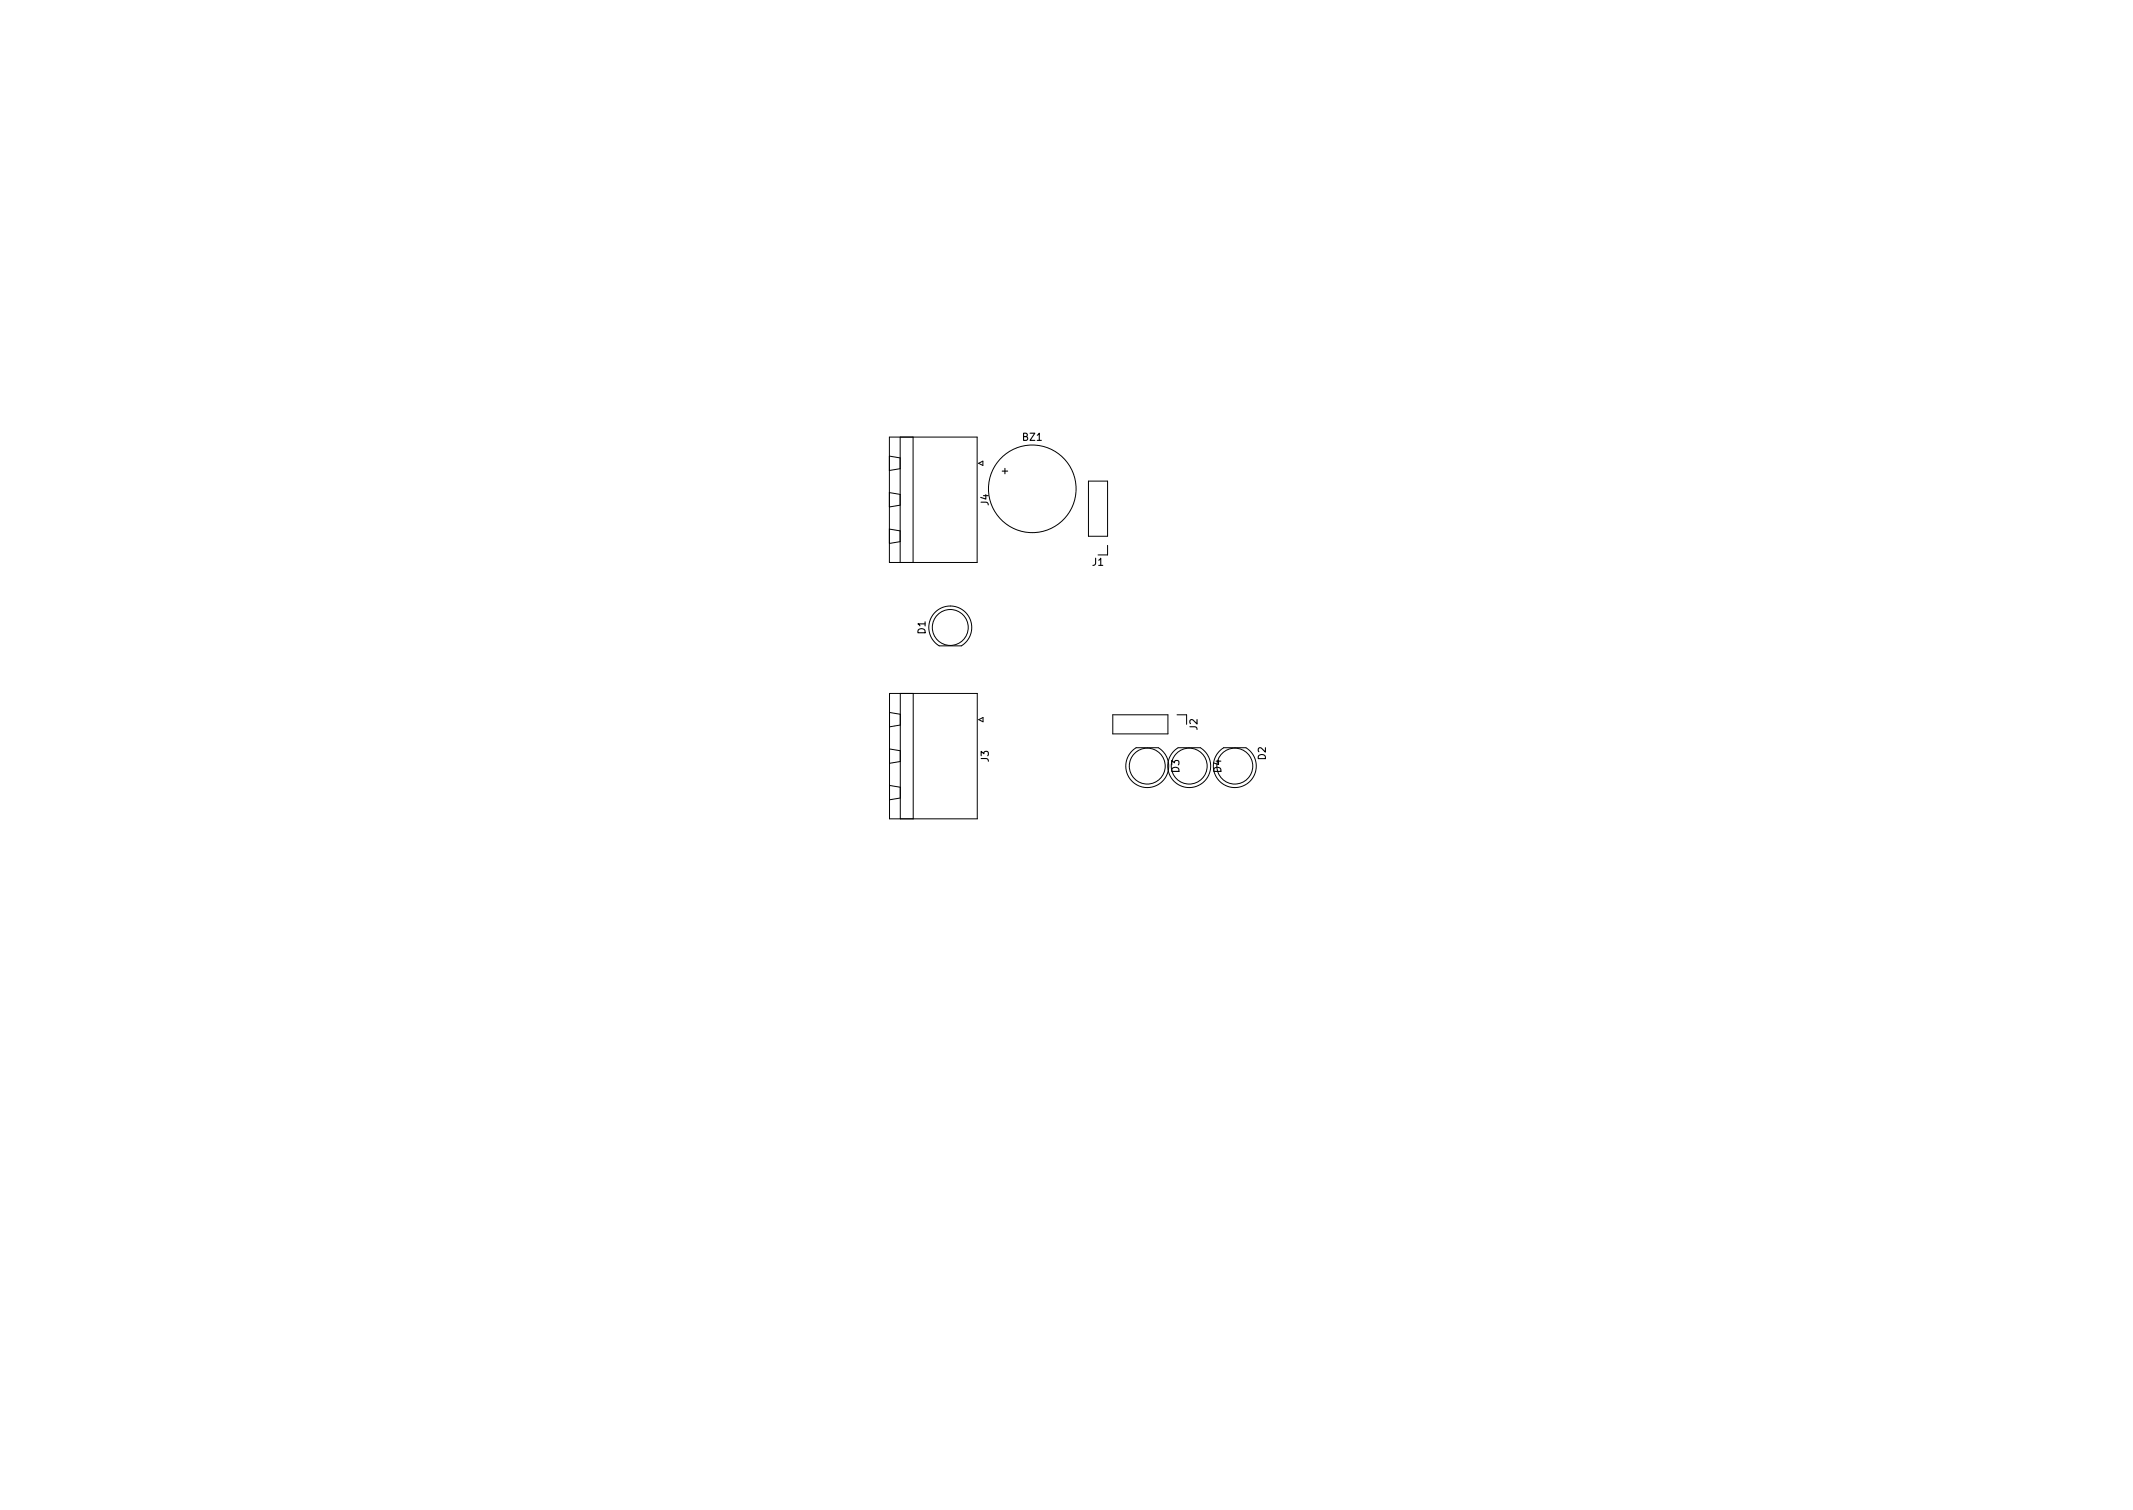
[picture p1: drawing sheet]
<svg xmlns="http://www.w3.org/2000/svg" width="297mm" height="210mm" viewBox="0 0 297 210" stroke-linecap="round" stroke-linejoin="round" font-family="sans-serif">
<defs><g id="words">
<g font-size="1.4">
<text x="142.4" y="61.4">BZ1</text>
<text x="137.7" y="70.4" transform="rotate(-90 137.7 70.4)">J4</text>
<text x="139.5" y="66">+</text>
<text x="152.1" y="78.8">J1</text>
<text x="128.9" y="88.3" transform="rotate(-90 128.9 88.3)">D1</text>
<text x="166.7" y="101.6" transform="rotate(-90 166.7 101.6)">J2</text>
<text x="137.7" y="106.1" transform="rotate(-90 137.7 106.1)">J3</text>
<text x="164.2" y="107.6" transform="rotate(-90 164.2 107.6)">D3</text>
<text x="170.1" y="107.6" transform="rotate(-90 170.1 107.6)">D4</text>
<text x="176.3" y="105.8" transform="rotate(-90 176.3 105.8)">D2</text>
</g>
</g></defs>
<g fill="none" stroke="#000" stroke-width=".14">
<path d="M123.9 60.9h12.2v17.4h-12.2zM123.9 73.7l1.5 .2M123.9 68.6l1.5 .2M123.9 63.5l1.5 .3M125.4 60.9v17.4M125.4 75.4l-1.5 .3M125.4 70.3l-1.5 .3M125.4 65.3l-1.5 .2M127.2 60.9v17.4M136.3 64.5l.6-.3v.6zM151.6 67h2.6v7.7h-2.6zM154.2 75.9v1.4h-1.3"/>
<path d="M123.9 96.6h12.2v17.4h-12.2zM123.9 99.2l1.5 .3M125.4 96.6v17.4M127.2 96.6v17.4M130.2 85.3a2.99 2.99 0 0 1 4.5 .2 2.99 2.99 0 0 1-.8 4.4h-3.1a2.99 2.99 0 0 1-.6-4.6zM155 99.5h7.6v2.7h-7.6zM163.9 99.5h1.3v1.4M123.9 109.4l1.5 .2M123.9 104.3l1.5 .2M125.4 111.1l-1.5 .3M125.4 106l-1.5 .3M125.4 101l-1.5 .2"/>
<path d="M136.3 100.2l.6-.3v.6zM157.6 104.6l.6-.5h3.1a2.99 2.99 0 0 1 .9 4.3 2.99 2.99 0 0 1-4.3 .6 2.99 2.99 0 0 1-.3-4.4zM163.5 104.6l.6-.5h3.1a2.99 2.99 0 0 1 .8 4.3 2.99 2.99 0 0 1-4.3 .6 2.99 2.99 0 0 1-.2-4.4zM169.8 104.6l.6-.5h3.1a2.99 2.99 0 0 1 .9 4.3 2.99 2.99 0 0 1-4.3 .6 2.99 2.99 0 0 1-.3-4.4z"/>
<circle cx="143.8" cy="68.1" r="6.1"/>
<circle cx="132.3" cy="87.4" r="2.5"/>
<circle cx="159.8" cy="106.7" r="2.5"/>
<circle cx="165.6" cy="106.7" r="2.5"/>
<circle cx="172" cy="106.7" r="2.5"/>
</g>
<use href="#words"/>
</svg>
